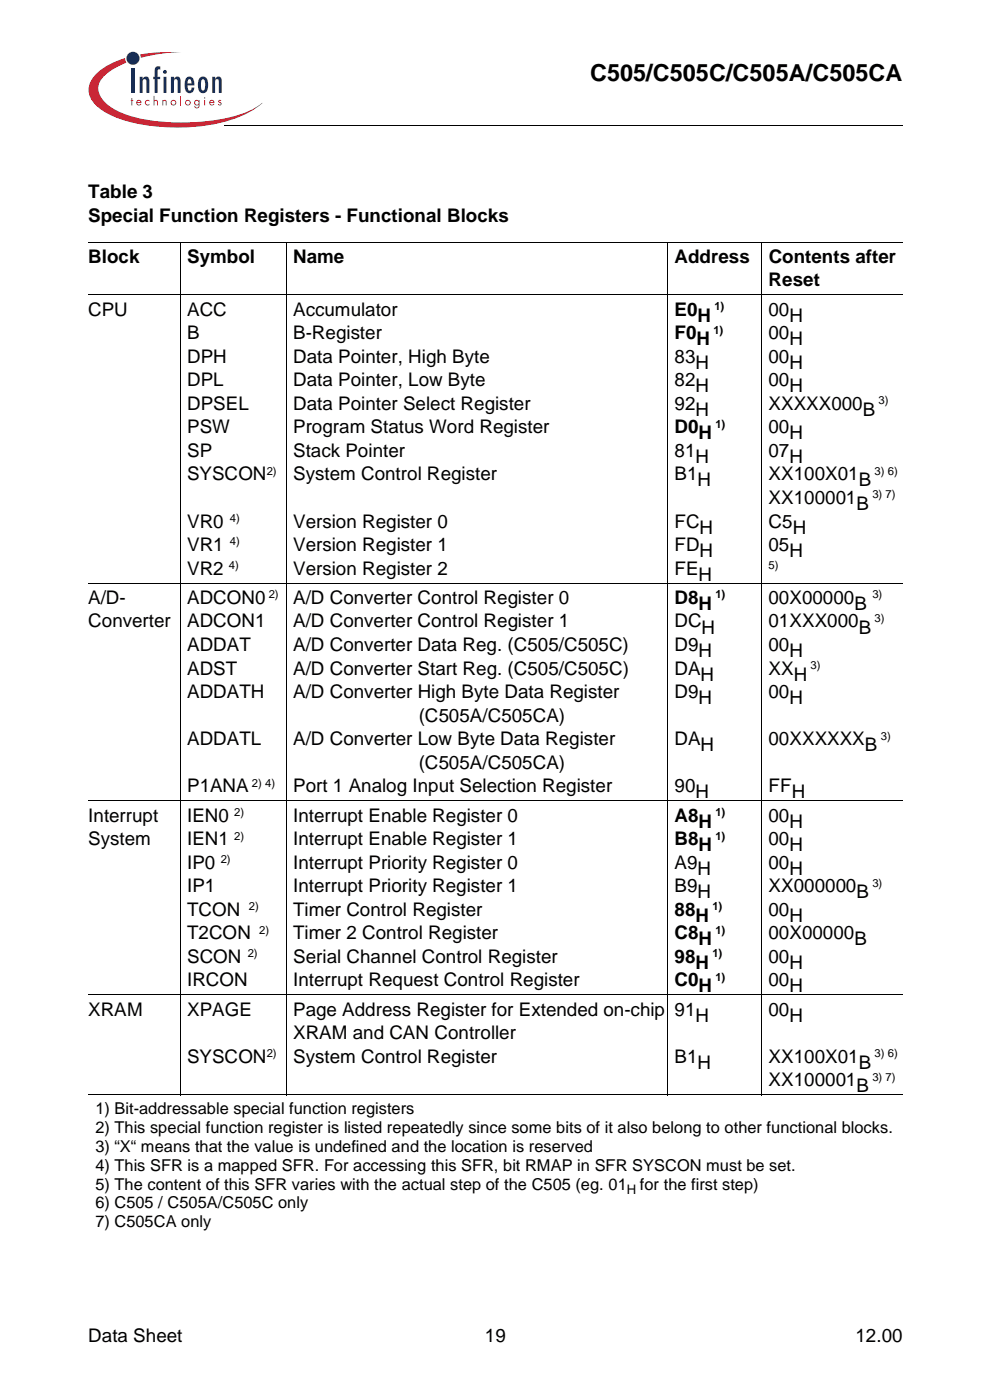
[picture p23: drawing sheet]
<svg xmlns="http://www.w3.org/2000/svg" width="207mm" height="294mm" viewBox="0 0 207 294" stroke-linecap="round" stroke-linejoin="round" font-family="sans-serif">
<defs><g id="words">
<text font-size="4.9" x="123.8" y="17">C505/C505C/C505A/C505CA</text>
<g font-size="3.9">
<text x="18.5" y="41.6">Table 3</text>
<text x="18.5" y="46.5">Special Function Registers - Functional Blocks</text>
<text x="18.5" y="55.2">Block</text>
<text x="39.3" y="55.2">Symbol</text>
<text x="61.5" y="55.2">Name</text>
<text x="141.5" y="55.2">Address</text>
<text x="161.2" y="55.2">Contents after</text>
<text x="161.2" y="60.1">Reset</text>
<text x="18.5" y="66.3">CPU</text>
<text x="39.3" y="66.3">ACC</text>
<text x="39.3" y="71.2">B</text>
<text x="61.5" y="66.3">Accumulator</text>
<text x="61.5" y="71.2">B-Register</text>
<text x="141.5" y="71.2">F0</text>
<text x="141.5" y="66.3">E0</text>
<text x="146.3" y="67.5">H</text>
<text x="161.2" y="66.3">00</text>
<text x="161.2" y="71.2">00</text>
<text x="165.6" y="67.5">H</text>
<text x="39.3" y="76.2">DPH</text>
<text x="61.5" y="76.2">Data Pointer, High Byte</text>
<text x="141.5" y="76.2">83</text>
<text x="145.9" y="77.4">H</text>
<text x="146.1" y="72.4">H</text>
<text x="161.2" y="76.2">00</text>
<text x="165.6" y="72.4">H</text>
<text x="165.6" y="77.4">H</text>
<text x="39.3" y="81.1">DPL</text>
<text x="61.5" y="81.1">Data Pointer, Low Byte</text>
<text x="141.5" y="81.1">82</text>
<text x="145.9" y="82.4">H</text>
<text x="161.2" y="81.1">00</text>
<text x="165.6" y="82.4">H</text>
<text x="39.3" y="86">DPSEL</text>
<text x="61.5" y="86">Data Pointer Select Register</text>
<text x="141.5" y="86">92</text>
<text x="145.9" y="87.3">H</text>
<text x="161.2" y="86">XXXXX000</text>
<text x="181" y="87.3">B</text>
<text x="39.3" y="91">PSW</text>
<text x="39.3" y="95.9">SP</text>
<text x="61.5" y="91">Program Status Word Register</text>
<text x="61.5" y="95.9">Stack Pointer</text>
<text x="141.5" y="91">D0</text>
<text x="141.5" y="95.9">81</text>
<text x="146.5" y="92.2">H</text>
<text x="161.2" y="91">00</text>
<text x="161.2" y="95.9">07</text>
<text x="165.6" y="92.2">H</text>
<text x="39.3" y="100.9">SYSCON</text>
<text x="61.5" y="100.9">System Control Register</text>
<text x="141.5" y="100.9">B1</text>
<text x="145.9" y="97.2">H</text>
<text x="161.2" y="100.9">XX100X01</text>
<text x="165.6" y="97.2">H</text>
<text x="146.3" y="102.1">H</text>
<text x="161.2" y="105.8">XX100001</text>
<text x="179.7" y="107">B</text>
<text x="180.1" y="102.1">B</text>
<text x="39.3" y="110.8">VR0</text>
<text x="61.5" y="110.8">Version Register 0</text>
<text x="141.5" y="110.8">FC</text>
<text x="146.7" y="112">H</text>
<text x="161.2" y="110.8">C5</text>
<text x="166.3" y="112">H</text>
<text x="39.3" y="115.7">VR1</text>
<text x="61.5" y="115.7">Version Register 1</text>
<text x="141.5" y="115.7">FD</text>
<text x="146.7" y="116.9">H</text>
<text x="161.2" y="115.7">05</text>
<text x="165.6" y="116.9">H</text>
<text x="39.3" y="120.6">VR2</text>
<text x="61.5" y="120.6">Version Register 2</text>
<text x="141.5" y="120.6">FE</text>
<text x="146.5" y="121.8">H</text>
<text x="18.5" y="126.8">A/D-</text>
<text x="18.5" y="131.7">Converter</text>
<text x="39.3" y="126.8">ADCON0</text>
<text x="39.3" y="131.7">ADCON1</text>
<text x="61.5" y="126.8">A/D Converter Control Register 0</text>
<text x="61.5" y="131.7">A/D Converter Control Register 1</text>
<text x="141.5" y="131.7">DC</text>
<text x="141.5" y="126.8">D8</text>
<text x="146.5" y="128">H</text>
<text x="161.2" y="126.8">00X00000</text>
<text x="161.2" y="131.7">01XXX000</text>
<text x="179.3" y="128">B</text>
<text x="39.3" y="136.7">ADDAT</text>
<text x="61.5" y="136.7">A/D Converter Data Reg. (C505/C505C)</text>
<text x="141.5" y="136.7">D9</text>
<text x="146.5" y="137.9">H</text>
<text x="147.2" y="133">H</text>
<text x="161.2" y="136.7">00</text>
<text x="165.6" y="137.9">H</text>
<text x="180.1" y="133">B</text>
<text x="39.3" y="141.6">ADST</text>
<text x="61.5" y="141.6">A/D Converter Start Reg. (C505/C505C)</text>
<text x="141.5" y="141.6">DA</text>
<text x="147" y="142.8">H</text>
<text x="161.2" y="141.6">XX</text>
<text x="166.5" y="142.8">H</text>
<text x="39.3" y="146.5">ADDATH</text>
<text x="61.5" y="146.5">A/D Converter High Byte Data Register</text>
<text x="141.5" y="146.5">D9</text>
<text x="146.5" y="147.8">H</text>
<text x="161.2" y="146.5">00</text>
<text x="165.6" y="147.8">H</text>
<text x="87.8" y="151.5">(C505A/C505CA)</text>
<text x="39.3" y="156.4">ADDATL</text>
<text x="61.5" y="156.4">A/D Converter Low Byte Data Register</text>
<text x="87.8" y="161.3">(C505A/C505CA)</text>
<text x="141.5" y="156.4">DA</text>
<text x="147" y="157.7">H</text>
<text x="161.2" y="156.4">00XXXXXX</text>
<text x="181.4" y="157.7">B</text>
<text x="39.3" y="166.3">P1ANA</text>
<text x="61.5" y="166.3">Port 1 Analog Input Selection Register</text>
<text x="141.5" y="166.3">90</text>
<text x="145.9" y="167.5">H</text>
<text x="161.2" y="166.3">FF</text>
<text x="166" y="167.5">H</text>
<text x="18.5" y="172.5">Interrupt</text>
<text x="39.3" y="172.5">IEN0</text>
<text x="61.5" y="172.5">Interrupt Enable Register 0</text>
<text x="141.5" y="172.5">A8</text>
<text x="146.5" y="173.7">H</text>
<text x="161.2" y="172.5">00</text>
<text x="165.6" y="173.7">H</text>
<text x="18.5" y="177.4">System</text>
<text x="39.3" y="177.4">IEN1</text>
<text x="61.5" y="177.4">Interrupt Enable Register 1</text>
<text x="141.5" y="177.4">B8</text>
<text x="146.5" y="178.7">H</text>
<text x="161.2" y="177.4">00</text>
<text x="165.6" y="178.7">H</text>
<text x="39.3" y="182.3">IP0</text>
<text x="61.5" y="182.3">Interrupt Priority Register 0</text>
<text x="141.5" y="182.3">A9</text>
<text x="146.3" y="183.6">H</text>
<text x="161.2" y="182.3">00</text>
<text x="165.6" y="183.6">H</text>
<text x="39.3" y="187.3">IP1</text>
<text x="61.5" y="187.3">Interrupt Priority Register 1</text>
<text x="141.5" y="187.3">B9</text>
<text x="146.3" y="188.5">H</text>
<text x="161.2" y="187.3">XX000000</text>
<text x="179.7" y="188.5">B</text>
<text x="39.3" y="192.2">TCON</text>
<text x="39.3" y="197.2">T2CON</text>
<text x="61.5" y="192.3">Timer Control Register</text>
<text x="61.5" y="197.2">Timer 2 Control Register</text>
<text x="141.5" y="192.2">88</text>
<text x="141.5" y="197.2">C8</text>
<text x="145.9" y="193.5">H</text>
<text x="161.2" y="192.2">00</text>
<text x="161.2" y="197.2">00X00000</text>
<text x="165.6" y="193.5">H</text>
<text x="39.3" y="202.1">SCON</text>
<text x="61.5" y="202.1">Serial Channel Control Register</text>
<text x="141.5" y="202.1">98</text>
<text x="145.9" y="203.3">H</text>
<text x="146.5" y="198.4">H</text>
<text x="161.2" y="202.1">00</text>
<text x="165.6" y="203.3">H</text>
<text x="179.3" y="198.4">B</text>
<text x="39.3" y="207.1">IRCON</text>
<text x="61.5" y="207.1">Interrupt Request Control Register</text>
<text x="141.5" y="207.1">C0</text>
<text x="146.5" y="208.3">H</text>
<text x="161.2" y="207.1">00</text>
<text x="165.6" y="208.3">H</text>
<text x="18.5" y="213.2">XRAM</text>
<text x="39.3" y="213.2">XPAGE</text>
<text x="61.5" y="213.2">Page Address Register for Extended on-chip</text>
<text x="141.5" y="213.2">91</text>
<text x="145.9" y="214.5">H</text>
<text x="161.2" y="213.2">00</text>
<text x="165.6" y="214.5">H</text>
<text x="61.5" y="218.2">XRAM and CAN Controller</text>
<text x="39.3" y="223.1">SYSCON</text>
<text x="61.5" y="223.1">System Control Register</text>
<text x="141.5" y="223.1">B1</text>
<text x="146.3" y="224.3">H</text>
<text x="161.2" y="223.1">XX100X01</text>
<text x="180.1" y="224.3">B</text>
<text x="161.2" y="228">XX100001</text>
<text x="179.7" y="229.3">B</text>
<text x="18.5" y="281.7">Data Sheet</text>
<text x="101.7" y="281.7">19</text>
<text x="179.4" y="281.7">12.00</text>
</g>
<g font-size="3.4">
<text x="20" y="233.9">1) Bit-addressable special function registers</text>
<text x="20" y="237.8">2) This special function register is listed repeatedly since some bits of it also belong to other functional blocks.</text>
<text x="20" y="241.8">3) “X“ means that the value is undefined and the location is reserved</text>
<text x="20" y="245.8">4) This SFR is a mapped SFR. For accessing this SFR, bit RMAP in SFR SYSCON must be set.</text>
<text x="20" y="249.7">5) The content of this SFR varies with the actual step of the C505 (eg. 01</text>
<text x="134.2" y="249.7">for the first step)</text>
<text x="20" y="253.6">6) C505 / C505A/C505C only</text>
<text x="20" y="257.6">7) C505CA only</text>
</g>
<text font-size="2.8" x="131.5" y="250.5">H</text>
<g font-size="2.4">
<text x="149.8" y="65.1">1)</text>
<text x="149.6" y="70">1)</text>
<text x="150" y="89.8">1)</text>
<text x="184.2" y="84.9">3)</text>
<text x="55.9" y="99.7">2)</text>
<text x="183.4" y="99.7">3) 6)</text>
<text x="183" y="104.6">3) 7)</text>
<text x="48.2" y="109.6">4)</text>
<text x="48" y="119.4">4)</text>
<text x="48.2" y="114.5">4)</text>
<text x="161.2" y="119.4">5)</text>
<text x="56.4" y="125.6">2)</text>
<text x="150" y="125.6">1)</text>
<text x="183" y="125.6">3)</text>
<text x="183.4" y="130.5">3)</text>
<text x="170" y="140.4">3)</text>
<text x="184.7" y="155.3">3)</text>
<text x="52.8" y="165.1">2) 4)</text>
<text x="49.1" y="171.3">2)</text>
<text x="150" y="171.3">1)</text>
<text x="49.1" y="176.2">2)</text>
<text x="150" y="176.2">1)</text>
<text x="46.3" y="181.2">2)</text>
<text x="52.2" y="191.1">2)</text>
<text x="149.4" y="191.1">1)</text>
<text x="183" y="186.1">3)</text>
<text x="54.4" y="196">2)</text>
<text x="150" y="196">1)</text>
<text x="52" y="200.9">2)</text>
<text x="149.4" y="200.9">1)</text>
<text x="150" y="205.9">1)</text>
<text x="55.9" y="221.9">2)</text>
<text x="183.4" y="221.9">3) 6)</text>
<text x="183" y="226.8">3) 7)</text>
</g>
</g></defs>
<g fill="#c82434">
<path d="M27.6 20.6h.1v.4h.3v.2h-.3v.9h-.1v-.9h-.2z"/>
<path d="M30.6 21.1l.6-.1 .1 .1v.2a.42 .42 0 0 0-.6-.1 .42 .42 0 0 0 0 .7 .42 .42 0 0 0 .7-.1v.2a.6 .6 0 0 1-.9 0 .6 .6 0 0 1 .1-.9z"/>
<path d="M32.2 20.1h.2v1l.3-.1 .4 .2v.9h-.2v-.8l-.2-.2-.3 .3v.7h-.2z"/>
<path d="M34 21h.2v.1l.4-.1h.2l.2 1.1h-.2v-.8l-.3-.2-.2 .3-.1 .7h-.2z"/>
<path d="M37.8 20.1h.2v2h-.2z"/>
<path d="M45.8 21.1a.34 .34 0 0 1 .6 .1h-.4v.2a.4 .4 0 0 1 .5 .3 .4 .4 0 0 1-.3 .5 .4 .4 0 0 1-.5-.3h.5v-.2a.4 .4 0 0 1-.4-.6z"/>
<path d="M29.3 11.4a36.7 36.7 0 0 1 8.8-.4 31.9 31.9 0 0 0-8.5 1.1z"/>
<path d="M20.3 15.4a14.7 14.7 0 0 1 5.9-3.2l.3 1a9.9 9.9 0 0 0-5.7 4.3 4 4 0 0 0 1.7 4.4 20.8 20.8 0 0 0 11.3 3.6 40 40 0 0 0 18.6-2.3l2.6-1.6a19.5 19.5 0 0 1-10.2 4.5 41.7 41.7 0 0 1-20.2-1.3 10 10 0 0 1-5.6-4.2 4.3 4.3 0 0 1 1.3-5.2z"/>
<path d="M28.8 21.3l.3-.2 .4 .3h-.7zM28.7 21.1a.59 .59 0 0 0 .1 .9 .59 .59 0 0 0 .9-.2l-.2-.1-.2 .2a.37 .37 0 0 1-.5-.3h.9a.55 .55 0 0 0-.3-.6 .55 .55 0 0 0-.7 .1z"/>
<path d="M36 21.6a.41 .41 0 0 1 .8 0 .41 .41 0 0 1-.8 0zM35.8 21.6a.6 .6 0 0 0 1.2 0 .6 .6 0 0 0-1.2 0z"/>
<path d="M39 21.6a.41 .41 0 0 1 .8 0 .41 .41 0 0 1-.8 0zM38.8 21.6a.6 .6 0 0 0 1.2 0 .6 .6 0 0 0-1.2 0z"/>
<path d="M40.9 21.5a.4 .4 0 0 1 .8 0 .4 .4 0 0 1-.8 0zM40.9 21.1a.57 .57 0 0 0-.1 .9 .57 .57 0 0 0 .9 0 .44 .44 0 0 1-.1 .4 .44 .44 0 0 1-.5 .1l-.2-.3h-.2a.57 .57 0 0 0 .7 .6 .57 .57 0 0 0 .5-.7v-1.1h-.2v.2l-.4-.2z"/>
<path d="M42.8 21h.2v1.1h-.2zM42.8 20.6a.15 .15 0 0 1 .3 0 .15 .15 0 0 1-.3 0z"/>
<path d="M44.2 21.3l.2-.2 .4 .3h-.7zM44 21.1a.59 .59 0 0 0 .1 .9 .59 .59 0 0 0 .9-.2l-.2-.1-.2 .2a.37 .37 0 0 1-.5-.3h.9a.55 .55 0 0 0-.3-.6 .55 .55 0 0 0-.7 .1z"/>
</g>
<g fill="#18469d">
<path d="M27.6 14.5h.6v5h-.6z"/>
<path d="M29.3 16.1h.6v.4a.78 .78 0 0 1 1.1-.4 .78 .78 0 0 1 .3 1.1v2.3h-.6v-2.6l-.4-.3a.58 .58 0 0 0-.4 .8v2.1h-.6z"/>
<path d="M32.6 14.1a.91 .91 0 0 1 1-.1v.6h-.2l-.3 .3v1.2h.5v.5h-.5v2.9h-.7v-2.9h-.3v-.5h.3v-1.4z"/>
<path d="M35.8 16.1h.7v.4a.78 .78 0 0 1 1-.4 .78 .78 0 0 1 .4 1.1v2.3h-.6l-.1-2.6-.3-.3a.58 .58 0 0 0-.4 .8v2.1h-.7z"/>
<path d="M44.5 16.1h.6v.4a.78 .78 0 0 1 1.1-.4 .78 .78 0 0 1 .3 1.1v2.3h-.6v-2.6l-.4-.3a.58 .58 0 0 0-.4 .8v2.1h-.6z"/>
<path d="M34.3 16.1h.6v3.4h-.6zM34.2 15.1a.42 .42 0 0 1 .8 0 .42 .42 0 0 1-.8 0z"/>
<path d="M39.5 16.7l.2-.1a.73 .73 0 0 1 .4 .9h-.7zM39.3 16.2a2.66 2.66 0 0 0 0 3.3 1.02 1.02 0 0 0 1.1-.1 1.02 1.02 0 0 0 .4-1h-.6l-.2 .5-.2 .1a.97 .97 0 0 1-.4-1.1l1.4-.1a1.54 1.54 0 0 0-1.1-1.7z"/>
<path d="M42.3 16.8l.3-.2a1.27 1.27 0 0 1 .4 1.5l-.1 .7-.3 .2a1.26 1.26 0 0 1-.4-1.5zM41.8 16.5l-.3 1.3a1.24 1.24 0 0 0 .3 1.3 1.24 1.24 0 0 0 1.3 .4 2.56 2.56 0 0 0 0-3.3l-.5-.1-.5 .1z"/>
<circle cx="27.9" cy="12.2" r="1.38"/>
</g>
<path d="M47 26.3v.1zM189.3 26.3l.1 .1z" fill="#000"/>
<path d="M47 26.3h142.3M18.5 50.8h170.7M37.8 50.7v179.2M60 50.7v179.2M140 50.7v179.2M159.7 50.7v179.2M18.5 61.9h170.7M18.5 122.4h170.7M18.5 168.1h170.7M18.5 208.8h170.7M18.5 229.8h170.7" fill="none" stroke="#000" stroke-width=".21"/>
<use href="#words"/>
</svg>
